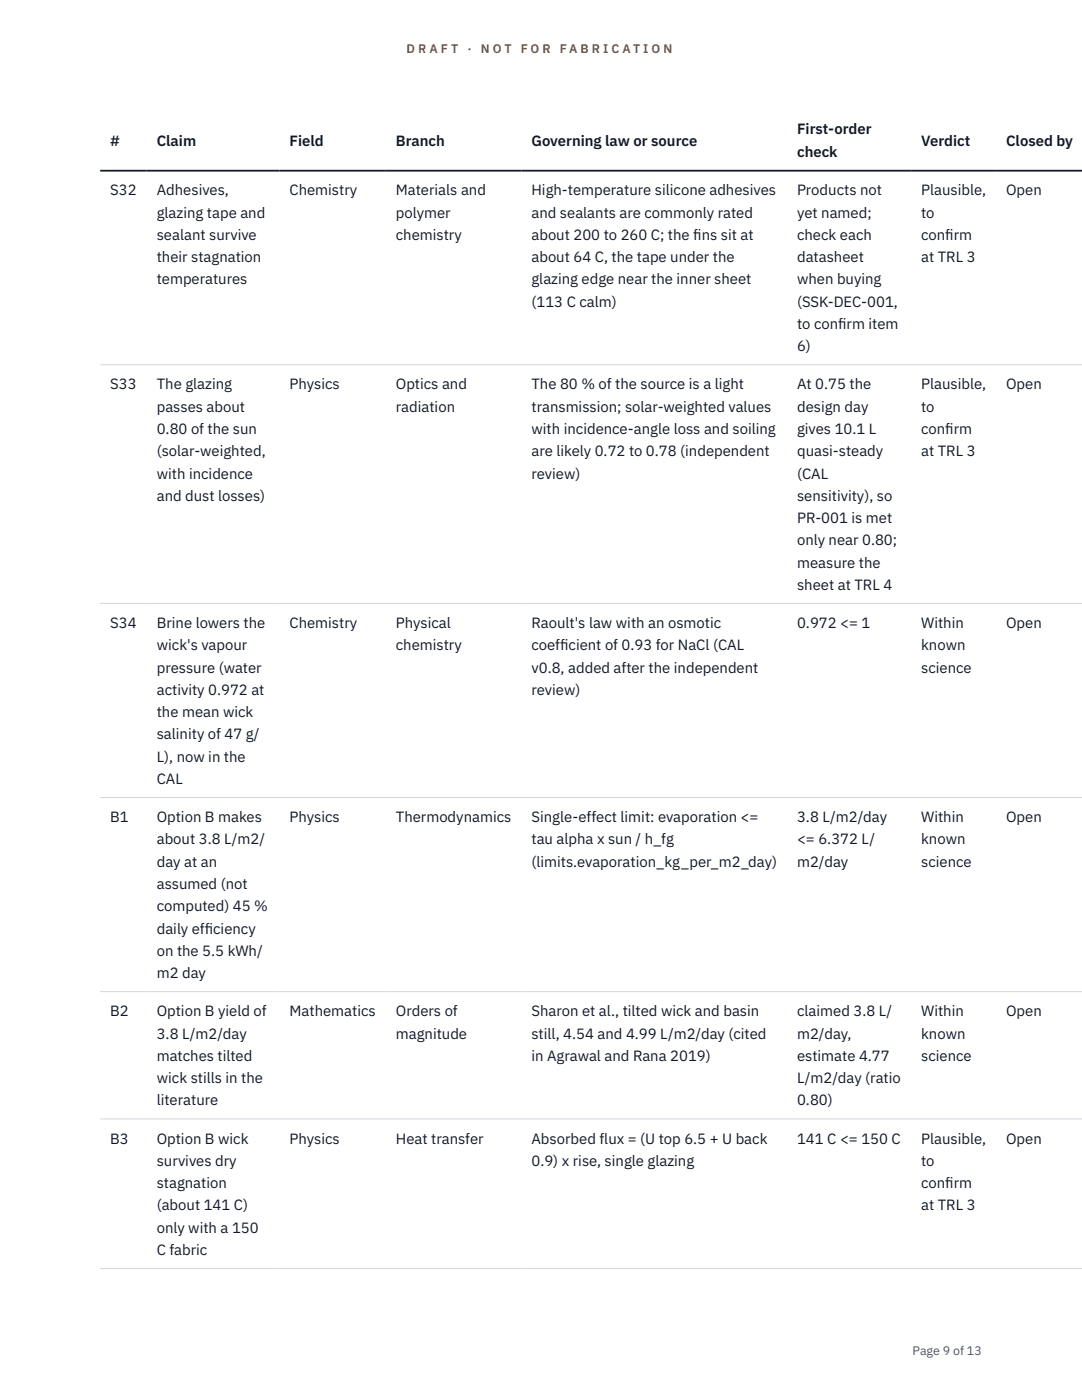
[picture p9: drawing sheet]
<svg xmlns="http://www.w3.org/2000/svg" width="216mm" height="279mm" viewBox="0 0 216 279" stroke-linecap="round" stroke-linejoin="round" font-family="sans-serif">
<defs><g id="words">
<g font-size="3" fill="#111827">
<text x="22" y="29.1">#</text>
<text x="31.3" y="29.1">Claim</text>
<text x="57.8" y="29.1">Field</text>
<text x="79" y="29.1">Branch</text>
<text x="106" y="29.1">Governing law or source</text>
<text x="159" y="26.8">First-order</text>
<text x="183.8" y="29.1">Verdict</text>
<text x="200.8" y="29.1">Closed by</text>
<text x="159" y="31.3">check</text>
<text x="22" y="39">S32</text>
<text x="31.3" y="39">Adhesives,</text>
<text x="57.8" y="39">Chemistry</text>
<text x="79" y="39">Materials and</text>
<text x="106" y="39">High-temperature silicone adhesives</text>
<text x="159" y="39">Products not</text>
<text x="183.8" y="39">Plausible,</text>
<text x="200.8" y="39">Open</text>
<text x="31.3" y="43.4">glazing tape and</text>
<text x="31.3" y="47.9">sealant survive</text>
<text x="79" y="43.4">polymer</text>
<text x="79" y="47.9">chemistry</text>
<text x="106" y="43.4">and sealants are commonly rated</text>
<text x="106" y="47.9">about 200 to 260 C; the f</text>
<text x="138.3" y="47.9">ins sit at</text>
<text x="159" y="43.4">yet named;</text>
<text x="159" y="47.9">check each</text>
<text x="183.8" y="43.4">to</text>
<text x="183.8" y="47.9">conf</text>
<text x="188.6" y="47.9">irm</text>
<text x="31.3" y="52.3">their stagnation</text>
<text x="106" y="52.3">about 64 C, the tape under the</text>
<text x="159" y="52.3">datasheet</text>
<text x="183.8" y="52.3">at TRL 3</text>
<text x="31.3" y="56.8">temperatures</text>
<text x="106" y="56.8">glazing edge near the inner sheet</text>
<text x="159" y="56.8">when buying</text>
<text x="106" y="61.2">(113 C calm)</text>
<text x="159" y="61.2">(SSK-DEC-001,</text>
<text x="159" y="65.7">to conf</text>
<text x="167.2" y="65.7">irm item</text>
<text x="159" y="70.1">6)</text>
<text x="22" y="77.7">S33</text>
<text x="31.3" y="77.7">The glazing</text>
<text x="57.8" y="77.7">Physics</text>
<text x="79" y="77.7">Optics and</text>
<text x="106" y="77.7">The 80 % of the source is a light</text>
<text x="159" y="77.7">At 0.75 the</text>
<text x="183.8" y="77.7">Plausible,</text>
<text x="200.8" y="77.7">Open</text>
<text x="31.3" y="82.2">passes about</text>
<text x="79" y="82.2">radiation</text>
<text x="106" y="82.2">transmission; solar-weighted values</text>
<text x="159" y="82.2">design day</text>
<text x="183.8" y="82.2">to</text>
<text x="31.3" y="86.6">0.80 of the sun</text>
<text x="106" y="86.6">with incidence-angle loss and soiling</text>
<text x="159" y="86.6">gives 10.1 L</text>
<text x="183.8" y="86.6">conf</text>
<text x="188.6" y="86.6">irm</text>
<text x="31.3" y="91.1">(solar-weighted,</text>
<text x="31.3" y="95.5">with incidence</text>
<text x="106" y="91.1">are likely 0.72 to 0.78 (independent</text>
<text x="106" y="95.5">review)</text>
<text x="159" y="91.1">quasi-steady</text>
<text x="159" y="95.5">(CAL</text>
<text x="183.8" y="91.1">at TRL 3</text>
<text x="31.3" y="99.9">and dust losses)</text>
<text x="159" y="99.9">sensitivity), so</text>
<text x="159" y="104.4">PR-001 is met</text>
<text x="159" y="108.8">only near 0.80;</text>
<text x="159" y="113.3">measure the</text>
<text x="159" y="117.7">sheet at TRL 4</text>
<text x="22" y="125.4">S34</text>
<text x="31.3" y="125.4">Brine lowers the</text>
<text x="57.8" y="125.4">Chemistry</text>
<text x="79" y="125.4">Physical</text>
<text x="106" y="125.4">Raoult's law with an osmotic</text>
<text x="159" y="125.4">0.972 &lt;= 1</text>
<text x="183.8" y="125.4">Within</text>
<text x="200.8" y="125.4">Open</text>
<text x="31.3" y="129.8">wick's vapour</text>
<text x="79" y="129.8">chemistry</text>
<text x="106" y="129.8">coeff</text>
<text x="111.8" y="129.8">icient of 0.93 for NaCl (CAL</text>
<text x="183.8" y="129.8">known</text>
<text x="31.3" y="134.2">pressure (water</text>
<text x="106" y="134.2">v0.8, added after the independent</text>
<text x="183.8" y="134.2">science</text>
<text x="31.3" y="138.7">activity 0.972 at</text>
<text x="31.3" y="143.1">the mean wick</text>
<text x="106" y="138.7">review)</text>
<text x="31.3" y="147.6">salinity of 47 g/</text>
<text x="31.3" y="152">L), now in the</text>
<text x="31.3" y="156.5">CAL</text>
<text x="22" y="164.1">B1</text>
<text x="31.3" y="164.1">Option B makes</text>
<text x="57.8" y="164.1">Physics</text>
<text x="79" y="164.1">Thermodynamics</text>
<text x="106" y="164.1">Single-effect limit: evaporation &lt;=</text>
<text x="159" y="164.1">3.8 L/m2/day</text>
<text x="183.8" y="164.1">Within</text>
<text x="200.8" y="164.1">Open</text>
<text x="31.3" y="168.5">about 3.8 L/m2/</text>
<text x="31.3" y="173">day at an</text>
<text x="106" y="168.5">tau alpha x sun / h_fg</text>
<text x="106" y="173">(limits.evaporation_kg_per_m2_day)</text>
<text x="159" y="168.5">&lt;= 6.372 L/</text>
<text x="159" y="173">m2/day</text>
<text x="183.8" y="168.5">known</text>
<text x="183.8" y="173">science</text>
<text x="31.3" y="177.4">assumed (not</text>
<text x="31.3" y="181.9">computed) 45 %</text>
<text x="31.3" y="186.3">daily eff</text>
<text x="31.3" y="190.8">on the 5.5 kWh/</text>
<text x="40.9" y="186.3">iciency</text>
<text x="31.3" y="195.2">m2 day</text>
<text x="22" y="202.8">B2</text>
<text x="31.3" y="202.8">Option B yield of</text>
<text x="57.8" y="202.8">Mathematics</text>
<text x="79" y="202.8">Orders of</text>
<text x="106" y="202.8">Sharon et al., tilted wick and basin</text>
<text x="159" y="202.8">claimed 3.8 L/</text>
<text x="183.8" y="202.8">Within</text>
<text x="200.8" y="202.8">Open</text>
<text x="31.3" y="207.3">3.8 L/m2/day</text>
<text x="79" y="207.3">magnitude</text>
<text x="106" y="207.3">still, 4.54 and 4.99 L/m2/day (cited</text>
<text x="159" y="207.3">m2/day,</text>
<text x="183.8" y="207.3">known</text>
<text x="31.3" y="211.7">matches tilted</text>
<text x="106" y="211.7">in Agrawal and Rana 2019)</text>
<text x="159" y="211.7">estimate 4.77</text>
<text x="183.8" y="211.7">science</text>
<text x="31.3" y="216.2">wick stills in the</text>
<text x="31.3" y="220.6">literature</text>
<text x="159" y="216.2">L/m2/day (ratio</text>
<text x="159" y="220.6">0.80)</text>
<text x="22" y="228.2">B3</text>
<text x="31.3" y="228.2">Option B wick</text>
<text x="31.3" y="232.7">survives dry</text>
<text x="57.8" y="228.2">Physics</text>
<text x="79" y="228.2">Heat transfer</text>
<text x="106" y="228.2">Absorbed flux = (U top 6.5 + U back</text>
<text x="106" y="232.7">0.9) x rise, single glazing</text>
<text x="159" y="228.2">141 C &lt;= 150 C</text>
<text x="183.8" y="228.2">Plausible,</text>
<text x="183.8" y="232.7">to</text>
<text x="200.8" y="228.2">Open</text>
<text x="31.3" y="237.1">stagnation</text>
<text x="183.8" y="237.1">conf</text>
<text x="188.6" y="237.1">irm</text>
<text x="31.3" y="241.6">(about 141 C)</text>
<text x="183.8" y="241.6">at TRL 3</text>
<text x="31.3" y="246">only with a 150</text>
<text x="31.3" y="250.5">C fabric</text>
</g>
<g font-size="2.5" fill="#b45309">
<text x="81.1" y="10.5">D R A F T</text>
<text x="93.3" y="10.5">·</text>
<text x="95.9" y="10.5">N O T</text>
<text x="103.9" y="10.5">F O R</text>
<text x="111.7" y="10.5">F A B R I C A T I O N</text>
</g>
<text font-size="2.5" fill="#4b5563" x="182.1" y="270.3">Page 9 of 13</text>
</g></defs>
<path d="M20 72.8h195.9M20 120.4h195.9M20 159.2h195.9M20 197.9h195.9M20 223.3h195.9M20 253.1h195.9" fill="none" stroke="#d1d5db" stroke-width=".2"/>
<path d="M20 34.1h195.9" fill="none" stroke="#111827" stroke-width=".35"/>
<use href="#words"/>
</svg>
